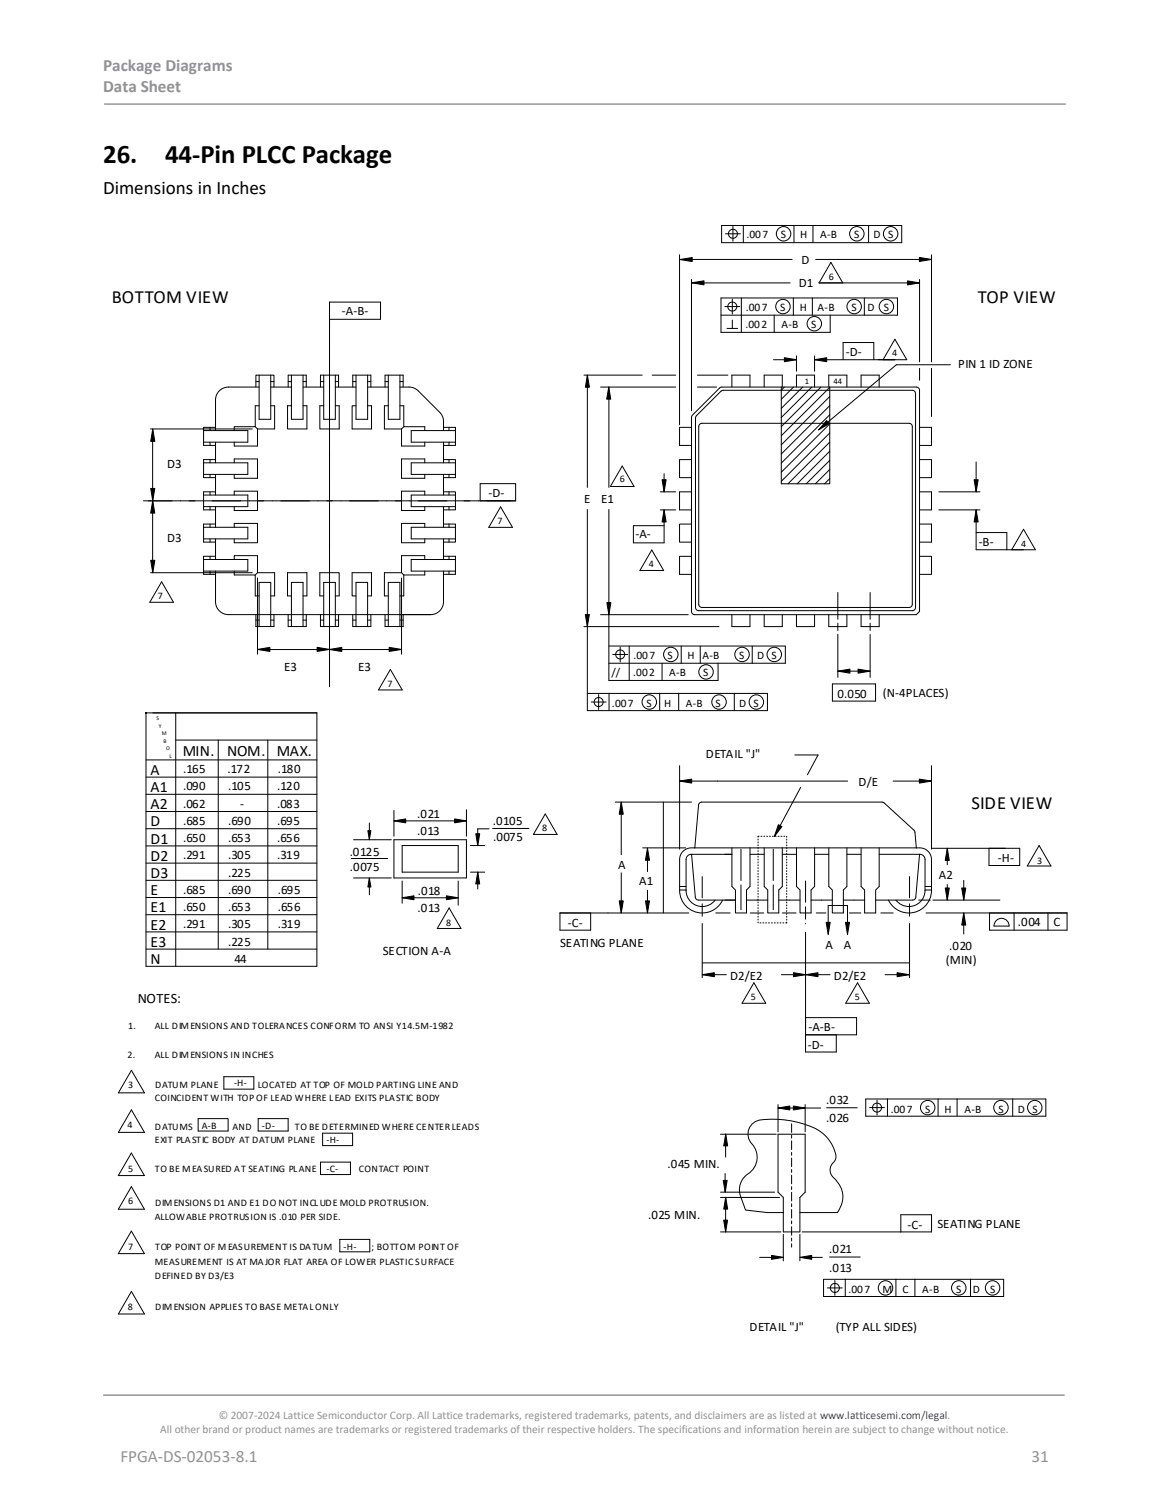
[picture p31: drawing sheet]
<svg xmlns="http://www.w3.org/2000/svg" width="216mm" height="279mm" viewBox="0 0 216 279" stroke-linecap="round" stroke-linejoin="round" font-family="sans-serif">
<defs><g id="words">
<g font-size="5">
<text x="19" y="30.1">26.</text>
<text x="30.5" y="30.1">44-Pin PLCC Package</text>
</g>
<text font-size="3.5" x="19" y="35.9">Dimensions in Inches</text>
<g font-size="3.4">
<text x="20.7" y="56">BOTTOM VIEW</text>
<text x="180.6" y="56">TOP VIEW</text>
<text x="179.4" y="149.4">SIDE VIEW</text>
</g>
<g font-size="3.2" fill="#919195">
<text x="19" y="13.2">Package Diagrams</text>
<text x="19" y="17.1">Data Sheet</text>
<text x="22.2" y="270.2">FPGA-DS-02053-8.1</text>
<text x="190.5" y="270.2">31</text>
</g>
<g font-size="2.9">
<text x="27.8" y="143.1">A</text>
<text x="33.7" y="139.8">MIN.</text>
<text x="42" y="139.8">NOM.</text>
<text x="51.1" y="139.8">MAX.</text>
<text x="27.8" y="146.3">A1</text>
<text x="27.8" y="149.5">A2</text>
<text x="27.8" y="152.7">D</text>
<text x="27.8" y="155.9">D1</text>
<text x="27.8" y="159.1">D2</text>
<text x="27.8" y="162.2">D3</text>
<text x="27.8" y="165.4">E</text>
<text x="27.8" y="168.6">E1</text>
<text x="27.8" y="171.8">E2</text>
<text x="27.8" y="175">E3</text>
<text x="27.8" y="178.2">N</text>
</g>
<text font-size="2.6" x="25.4" y="185.3">NOTES:</text>
<g font-size="2.4">
<text x="147.6" y="53">D1</text>
<text x="148.1" y="48.8">D</text>
<text x="63.1" y="58.2">-A-B-</text>
<text x="156.2" y="65.7">-D-</text>
<text x="177" y="68">PIN 1 ID ZONE</text>
<text x="30.9" y="86.5">D3</text>
<text x="90.2" y="91.8">-D-</text>
<text x="107.9" y="92.9">E</text>
<text x="111" y="92.9">E1</text>
<text x="30.9" y="100.1">D3</text>
<text x="117.3" y="99.5">-A-</text>
<text x="180.7" y="100.9">-B-</text>
<text x="52.5" y="123.9">E3</text>
<text x="66.2" y="123.9">E3</text>
<text x="154.7" y="128.9">0.050</text>
<text x="163" y="128.8">(N-4PLACES)</text>
<text x="33.8" y="142.9">.165</text>
<text x="42" y="142.9">.172</text>
<text x="51.3" y="142.9">.180</text>
<text x="130.4" y="140.2">DETAIL &quot;J&quot;</text>
<text x="33.8" y="146.1">.090</text>
<text x="33.8" y="149.3">.062</text>
<text x="42.2" y="146.1">.105</text>
<text x="44.4" y="149.3">-</text>
<text x="51.2" y="146.1">.120</text>
<text x="51.2" y="149.3">.083</text>
<text x="158.6" y="145.3">D/E</text>
<text x="33.8" y="152.4">.685</text>
<text x="33.8" y="155.6">.650</text>
<text x="42.2" y="152.4">.690</text>
<text x="42.2" y="155.6">.653</text>
<text x="51.2" y="152.4">.695</text>
<text x="51.2" y="155.6">.656</text>
<text x="77" y="154.3">.013</text>
<text x="77.1" y="151.1">.021</text>
<text x="91" y="152.5">.0105</text>
<text x="91.1" y="155.4">.0075</text>
<text x="33.8" y="158.8">.291</text>
<text x="42.2" y="158.8">.305</text>
<text x="42.2" y="162">.225</text>
<text x="51.2" y="158.8">.319</text>
<text x="64.6" y="158.1">.0125</text>
<text x="64.6" y="161">.0075</text>
<text x="114.1" y="160.6">A</text>
<text x="184.3" y="159.3">-H-</text>
<text x="33.8" y="165.2">.685</text>
<text x="42.2" y="165.2">.690</text>
<text x="51.3" y="165.2">.695</text>
<text x="77.2" y="165.3">.018</text>
<text x="118.1" y="163.6">A1</text>
<text x="173.4" y="162.4">A2</text>
<text x="33.8" y="171.5">.291</text>
<text x="33.8" y="168.4">.650</text>
<text x="42.2" y="171.5">.305</text>
<text x="42.2" y="168.4">.653</text>
<text x="51.3" y="171.5">.319</text>
<text x="51.3" y="168.4">.656</text>
<text x="77.1" y="168.5">.013</text>
<text x="104.9" y="171.2">-C-</text>
<text x="188" y="171.2">.004</text>
<text x="194.6" y="171.2">C</text>
<text x="42.2" y="174.7">.225</text>
<text x="43.3" y="177.9">44</text>
<text x="70.7" y="176.5">SECTION A-A</text>
<text x="103.5" y="175">SEATING PLANE</text>
<text x="152.5" y="175.3">A</text>
<text x="155.8" y="175.3">A</text>
<text x="174.7" y="178.1">(MIN)</text>
<text x="175.3" y="175.6">.020</text>
<text x="134.9" y="181">D2/E2</text>
<text x="154" y="181">D2/E2</text>
<text x="149.3" y="190.6">-A-B-</text>
<text x="149.2" y="193.8">-D-</text>
<text x="152.6" y="204">.032</text>
<text x="152.6" y="207.3">.026</text>
<text x="123.3" y="215.8">.045 MIN.</text>
<text x="119.7" y="225.3">.025 MIN.</text>
<text x="167.6" y="227.1">-C-</text>
<text x="173.1" y="227">SEATING PLANE</text>
<text x="153.2" y="231.6">.021</text>
<text x="153.2" y="235">.013</text>
<text x="138.4" y="246">DETAIL &quot;J&quot;</text>
<text x="154.3" y="246">(TYP ALL SIDES)</text>
</g>
<g font-size="2.1">
<text x="137.9" y="43.9">.007</text>
<text x="144.2" y="43.9">S</text>
<text x="147.8" y="43.9">H</text>
<text x="151.5" y="43.9">A-B</text>
<text x="157.8" y="43.9">S</text>
<text x="161.3" y="43.9">D S</text>
<text x="137.7" y="57.4">.007</text>
<text x="144.1" y="57.4">S</text>
<text x="147.7" y="57.4">H</text>
<text x="151" y="57.4">A-B</text>
<text x="157.3" y="57.4">S</text>
<text x="160.2" y="57.4">D</text>
<text x="163.2" y="57.4">S</text>
<text x="137.7" y="60.6">.002</text>
<text x="144.3" y="60.6">A-B</text>
<text x="149.8" y="60.6">S</text>
<text x="113" y="125">//</text>
<text x="116.9" y="125">.002</text>
<text x="117" y="121.8">.007</text>
<text x="123.3" y="121.8">S</text>
<text x="123.6" y="125">A-B</text>
<text x="127" y="121.8">H</text>
<text x="129.7" y="121.8">A-B</text>
<text x="129.9" y="125">S</text>
<text x="136.5" y="121.8">S</text>
<text x="139.8" y="121.8">D S</text>
<text x="113" y="130.6">.007</text>
<text x="119.4" y="130.6">S</text>
<text x="122.7" y="130.6">H</text>
<text x="126.7" y="130.6">A-B</text>
<text x="132.1" y="130.6">S</text>
<text x="136.5" y="130.6">D S</text>
<text x="164.5" y="205.6">.007</text>
<text x="170.9" y="205.6">S</text>
<text x="174.5" y="205.6">H</text>
<text x="178.1" y="205.6">A-B</text>
<text x="184.4" y="205.6">S</text>
<text x="188" y="205.6">D S</text>
<text x="156.7" y="239">.007</text>
<text x="163" y="239">M</text>
<text x="166.7" y="239">C</text>
<text x="170.3" y="239">A-B</text>
<text x="176.6" y="239">S</text>
<text x="179.7" y="239">D</text>
<text x="182.9" y="239">S</text>
</g>
<g font-size="2.1" fill="#919195">
<text x="40.4" y="262.3">© 2007-2024 Lattice Semiconductor Corp. All Lattice trademarks, registered trademarks, patents, and disclaimers are as listed at www.latticesemi.com/legal.</text>
<text x="29.6" y="264.9">All other brand or product names are trademarks or registered trademarks of their respective holders. The specifications and information herein are subject to change without notice.</text>
</g>
<g font-size="1.9">
<text x="164.8" y="65.8">4</text>
<text x="23.6" y="208.5">4</text>
<text x="37.3" y="208.7">A-B</text>
<text x="28.6" y="222.8">DIMENSIONS D1 AND E1 DO NOT INCLUDE MOLD PROTRUSION.</text>
<text x="23.7" y="230.9">7</text>
<text x="28.6" y="236.3">DEFINED BY D3/E3</text>
</g>
<g font-size="1.8">
<text x="153.1" y="51.7">6</text>
<text x="114.5" y="89.2">6</text>
<text x="91.9" y="96.9">7</text>
<text x="188.6" y="101">4</text>
<text x="119.9" y="104.8">4</text>
<text x="29.2" y="110.7">7</text>
<text x="71.5" y="126.9">7</text>
<text x="100.1" y="153.6">8</text>
<text x="191.5" y="159.6">3</text>
<text x="82.4" y="171.1">8</text>
<text x="138.7" y="184.8">5</text>
<text x="157.9" y="184.8">5</text>
<text x="23.7" y="190.1">1.</text>
<text x="28.6" y="190.1">ALL DIMENSIONS AND TOLERANCES CONFORM TO ANSI Y14.5M-1982</text>
<text x="23.5" y="195.5">2.</text>
<text x="28.6" y="195.5">ALL DIMENSIONS IN INCHES</text>
<text x="23.7" y="201">3</text>
<text x="28.6" y="203.5">COINCIDENT WITH TOP OF LEAD WHERE LEAD EXITS PLASTIC BODY</text>
<text x="28.6" y="201">DATUM PLANE</text>
<text x="43.2" y="200.7">-H-</text>
<text x="47.6" y="201">LOCATED AT TOP OF MOLD PARTING LINE AND</text>
<text x="28.6" y="208.8">DATUMS</text>
<text x="43" y="208.8">AND</text>
<text x="48.4" y="208.7">-D-</text>
<text x="54.4" y="208.8">TO BE DETERMINED WHERE CENTER LEADS</text>
<text x="28.6" y="211.2">EXIT PLASTIC BODY AT DATUM PLANE</text>
<text x="60.3" y="211.2">-H-</text>
<text x="23.7" y="216.5">5</text>
<text x="28.6" y="216.6">TO BE MEASURED AT SEATING PLANE</text>
<text x="60.3" y="216.5">-C-</text>
<text x="66.3" y="216.6">CONTACT POINT</text>
<text x="23.7" y="222.5">6</text>
<text x="28.6" y="225.4">ALLOWABLE PROTRUSION IS .010 PER SIDE.</text>
<text x="28.6" y="233.7">MEASUREMENT IS AT MAJOR FLAT AREA OF LOWER PLASTIC SURFACE</text>
<text x="28.7" y="231.1">TOP POINT OF MEASUREMENT IS DATUM</text>
<text x="63.5" y="231">-H-</text>
<text x="68.6" y="231">; BOTTOM POINT OF</text>
<text x="23.6" y="242.1">8</text>
<text x="28.7" y="242">DIMENSION APPLIES TO BASE METAL ONLY</text>
</g>
<g font-size="1.6">
<text x="148.6" y="71">1</text>
<text x="153.9" y="71">44</text>
</g>
<g font-size="1.1">
<text x="28.9" y="133.1">S</text>
<text x="29.3" y="134.6">Y</text>
<text x="29.9" y="135.9">M</text>
<text x="30.2" y="137.2">B</text>
<text x="30.7" y="138.7">O</text>
<text x="31.3" y="140">L</text>
</g>
</g></defs>
<path d="M19.2 19.2h177.6M19 257.8h177.6" fill="none" stroke="#919195" stroke-width=".26"/>
<g fill="#000">
<path d="M125.6 48l2.2-.4v.7zM127.8 52.3l2.2-.4v.7zM167.6 51.9l2.2 .4-2.2 .3zM169.8 47.6l2.2 .3-2.2 .4zM108.5 69.3l.4 2.3h-.8zM112.4 71.5l.4 2.3h-.7zM144.9 66.1l2.2 .4-2.2 .3zM150.4 66.5l2.3-.4v.7zM152.7 77.7l.4 .6-1.9 1.1zM28.2 92.5l.4 2.3h-.8zM28.2 79.3l.4 2.3h-.8zM27.8 90.3h.8l-.4 2.2z"/>
<path d="M122.7 94.2l.3 2.3h-.7zM122.3 88.7h.7l-.3 2.2zM180.3 94.2l.4 2.3h-.8zM179.9 88.7h.8l-.4 2.2zM27.8 103.5h.8l-.4 2.3zM47.6 120l2.2-.4v.8zM58.6 119.6l2.2 .4-2.2 .4zM60.8 120l2.3-.4v.8zM71.9 119.6l2.3 .4-2.3 .4zM108.1 113.6h.7l-.3 2.2zM112.1 111.4h.7l-.3 2.2zM154.7 124l2.3-.4v.8z"/>
<path d="M158.5 123.6l2.2 .4-2.2 .4zM67.9 153.5h.6l-.3 1.7zM72.8 151.7l2.1-.4v.8zM84 151.3l2.1 .4-2.1 .4zM87.9 154.1h.7l-.4 2.1zM114.7 148.2l.4 2.3h-.7zM119.6 156.7l.4 2.3h-.8zM125.5 144.3l2.3-.3v.7zM143.8 152.4l.6 .3-1.4 1.8zM169.8 144l2.2 .3-2.2 .4zM174.9 156.8l.4 2.2h-.7zM68.2 162.2l.3 1.7h-.6z"/>
<path d="M74.3 165.9l2.2-.4v.8zM82.4 165.5l2.2 .4-2.2 .4zM88.2 161.2l.4 2.1h-.7zM114.4 166.5h.7l-.4 2.2zM119.2 166.5h.8l-.4 2.2zM152.6 170.4h.7l-.3 2.3zM156.2 170.4h.7l-.4 2.3zM174.6 164.1h.7l-.4 2.2zM178 168.7l.4 2.2h-.8zM177.6 164.1h.8l-.4 2.2zM129.7 180.1l2.2-.4v.8zM146.5 179.7l2.3 .4-2.3 .4z"/>
<path d="M148.8 180.1l2.3-.4v.8zM165.7 179.7l2.2 .4-2.2 .4zM133.6 218.1h.7l-.4 2.2zM134 209.6l.4 2.1h-.7zM143.7 204.7l2.2-.3v.7zM146.5 204.4l2.2 .4-2.2 .3zM133.7 225.5h.7l-.4 2.1zM134 221.3l.4 2.1h-.7zM142.5 232l2.2 .3-2.2 .4zM147.7 232.3l2.2-.3v.7z"/>
</g>
<g fill="none" stroke="#000" stroke-width=".18">
<path d="M60.9 59h9.4v-3.2h-9.4v5.2M125.5 47.9h20.8M125.5 47.1v31.4M125.6 48l2.2-.4v.7zM127.7 52.3h18.2M127.7 51.6v24.3M127.8 52.3l2.2-.4v.7zM133.2 58.2h32.6v-3.1h-32.6v6.3h20.1v-3.2M133.3 41.7h33.2v3.1h-33.2zM133.9 56.6h2.7M134 43.2h2.7M135.3 55.3v2.7"/>
<path d="M135.3 59.1v1.6M135.4 41.8v2.8M136.9 55.1v6.3M137.3 41.7v3.1M143 58.2v3.2M146.5 55.1v3.1M146.6 41.7v3.1M150 55.1v3.1M150.1 41.7v3.1M150.6 47.9h21.4M155.7 52.3l-2.2-3.8-2.2 3.8h18.5M159.6 55.1v3.1"/>
<path d="M160.4 41.7v3.1M167.6 51.9l2.2 .4-2.2 .3zM169.8 47.6l2.2 .3-2.2 .4zM169.8 51.6v15.3M172 47.1v19.8M27.8 79.3h18.8M28.2 79.3v26.5M28.2 79.3l.4 2.3h-.8zM37.6 79.6h8.2v2.1h-8.2M38.8 79v.6M39.8 79h-2.2v3.3h2.2M47.1 78.9l.5 .4v3.1h-4.3v-.7"/>
<path d="M47.3 71.5v-2.2h3.3v2.2M47.3 70.5h.6M47.9 71.5h-5.7a2.38 2.38 0 0 0-2.4 2.4v5.7M47.9 75h-.8v3.9h-3.8v.7M47.9 69.3v8.2h2.1v-8.2M50 71.5h3.8M50 75h.7v4.3h-3.1M50 70.5h.6M53.2 70.5h.6M53.2 71.5v-2.2h3.4v2.2M53.8 75h-.7v4.3h3.6v-4.3h-.7M53.8 69.3v8.2h2.2v-8.2"/>
<path d="M56 71.5h3.8M56 70.5h.6M59.2 71.5v-2.2h3.3v2.2M59.2 70.5h.6M59.8 75h-.7v4.3h3.5v-4.3h-.7M59.8 69.3v8.2h2.1v-8.2M61.9 71.5h3.9M61.9 70.5h.6M65.2 71.5v-2.2h3.3v2.2M65.2 70.5h.5M65.8 75h-.8v4.3h3.6v-4.3h-.7M65.8 69.3v8.2h2.1v-8.2"/>
<path d="M67.9 71.5h3.8M67.9 70.5h.6M71.1 71.5v-2.2h3.4v2.2M71.1 70.5h.6M71.7 75h-.7v4.3h3.2l.4-.4M71.7 69.3v8.2h2.2v-8.2M73.9 70.5h.6M73.9 71.5a4.7 4.7 0 0 1 2.7 .3l.6 .4 4 4 .5 .6a4.7 4.7 0 0 1 .2 2.8M73.9 75h.7v3.9h3.9v.7M74.2 79.3v3.1h4.3v-.7M81.9 79h2.2v3.3h-2.2M82.9 79v.6"/>
<path d="M84.1 79.6h-8.2v2.1h8.2M107.9 69.3h10.7M108.5 69.3v20.8M108.5 69.3l.4 2.3h-.8zM110.9 71.5h13.9M112.4 71.5l.4 2.3h-.7zM112.5 71.5v18.6M120.5 69.3h4.3M127.7 79h-2.2v3.3h2.2M128.6 76.8l4.6-4.5 .4-.2h34.9a.6 .6 0 0 1 .6 .6v39.6a.6 .6 0 0 1-.6 .5h-39.5a.59 .59 0 0 1-.5-.5v-35.1zM128.8 71.5h3.5M128.8 69.3h5.6"/>
<path d="M129.2 78.4l.4-.2h38.3a.6 .6 0 0 1 .6 .6v32.9a.6 .6 0 0 1-.6 .6l-38.3-.1a.59 .59 0 0 1-.6-.5v-32.9zM132.9 71.7l-5 5-.2 .4v35.9a.6 .6 0 0 0 .6 .6h40.9l.6-.6v-40.9a.6 .6 0 0 0-.6-.6h-35.9l-.4 .2M134.3 60.7h1.9M135.2 71.5v-2.2h3.3v2.2M141.1 71.5v-2.2h3.4v2.2M142.8 66.5h4.3M144.3 71.5v17.9h8.9v-17.9M144.9 66.1l2.2 .4-2.2 .3zM144.9 71.5l-.6 .6M146.6 71.5l-2.3 2.3M147.1 71.5v-2.2h3.3v2.2M147.1 65.8v2.8"/>
<path d="M148.2 71.5l-3.9 4M149.9 71.5l-5.6 5.7M150.4 66.5l2.3-.4v.7zM150.4 66.5h17.1l-2.2-3.8-2.2 3.8M150.4 65.8v2.8M151.6 71.5l-7.3 7.3M152.7 77.7l.4 .6-1.9 1.1zM153.1 71.5v-2.2h3.3v2.2M153.2 75l-8.9 8.9M153.2 73.3l-8.9 8.9M153.2 71.6l-8.9 8.9M153.2 76.6l-8.9 9"/>
<path d="M153.2 78.3l-8.9 9M155.7 66.5v-3.2h5.7v3.2M159 71.5v-2.2h3.4v2.2M169.8 79h2.2v3.3h-2.2M169.8 68.1v2.2M172 68.1v8.9M175.5 67.4h-9.9l-14.4 12M27.8 90.3h.8l-.4 2.2zM28.2 92.5l.4 2.3h-.8zM37.6 85.5h8.2v2.2h-8.2M37.6 91.5h8.2v2.1h-8.2M37.6 97.4h8.2v2.2h-8.2"/>
<path d="M38.8 81.7v.6M38.8 84.9v.6M38.8 87.7v.6M38.8 90.9v.6M38.8 93.6v.6M38.8 96.8v.6M38.8 99.6v.6M39.8 90.9h-2.2v3.3h2.2M39.8 96.8h-2.2v3.4h2.2M39.8 84.9h-2.2v3.4h2.2M39.8 81.7v3.8M39.8 87.7v3.8"/>
<path d="M39.8 93.6v3.8M39.8 99.6v3.8M43.3 97.4v-.7h4.3v3.6h-4.3v-.7M43.3 85.5v-.7h4.3v3.6h-4.3v-.7M43.3 91.5v-.7h4.3v3.5h-4.3v-.7M78.5 85.5v-.7h-4.3v3.6h4.3v-.7M78.5 91.5v-.7h-4.3v3.5h4.3v-.7M78.5 97.4v-.7h-4.3v3.6h4.3v-.7M81.9 84.9h2.2v3.4h-2.2M81.9 90.9h2.2v3.3h-2.2M81.9 96.8h2.2v3.4h-2.2M81.9 87.7v3.8"/>
<path d="M81.9 93.6v3.8M81.9 99.6v3.8M81.9 81.7v3.8M82.9 81.7v.6M82.9 84.9v.6M82.9 87.7v.6M82.9 90.9v.6M82.9 93.6v.6M82.9 96.8v.6M82.9 99.6v.6M84.1 85.5h-8.2v2.2h8.2M84.1 91.5h-8.2v2.1h8.2"/>
<path d="M84.1 97.4h-8.2v2.2h8.2M88.7 89.4h6.5v3.1h-6.5zM92.5 93.7l-2.2 3.7h4.3l-2.1-3.7M108.5 94.2v37.1h33.2v-3.2h-33.2M112.5 94.2v31.5h20.1v-3.1M114.9 86.1l2.2 3.8h-4.4zM121.9 94.2h2.9M121.9 90.9h2.9M122.3 88.7h.7l-.3 2.2zM122.7 94.2l.3 2.3h-.7zM122.7 94.2v6.1h-5.7v-3.2h5.7M122.7 87.5v3.4"/>
<path d="M127.7 96.8h-2.2v3.4h2.2M127.7 84.9h-2.2v3.4h2.2M127.7 90.9h-2.2v3.3h2.2M153.2 80l-8.9 8.9M153.2 81.7l-7.7 7.7M153.2 83.4l-6 6M153.2 85.1l-4.3 4.3M153.2 86.8l-2.6 2.6M153.2 88.4l-.9 1M169.8 90.9h2.2v3.3h-2.2M169.8 84.9h2.2v3.4h-2.2M169.8 96.8h2.2v3.4h-2.2"/>
<path d="M173.4 94.2h7.6M173.4 90.9h7.6M179.9 88.7h.8l-.4 2.2zM180.3 94.2l.4 2.3h-.8zM180.3 85.4v5.5M180.3 94.2v7.4h10.9l-2.2-3.8-2.2 3.8M180.3 98.4h5.7v3.2M27.8 105.8h18.8M27.8 103.5h.8l-.4 2.3zM29.9 107.5l2.1 3.8h-4.3zM37.6 103.4h8.2v2.1h-8.2M38.8 102.8v.6"/>
<path d="M38.8 105.5v.6M39.8 105.5v5.7a2.38 2.38 0 0 0 2.4 2.4h37.3a2.38 2.38 0 0 0 2.4-2.4v-5.7M39.8 102.8h-2.2v3.3h2.2M43.3 103.4v-.7h4.3v3.1M43.3 105.5v.7h3.8v3.9h.8M47.1 106.2l.5-.4h3.1v4.3h-.7M47.3 114.6h.6M47.3 113.6v2.2h3.3v-2.2M47.6 106.8v14.1M47.9 115.8v-8.2h2.1v8.2M50 114.6h.6M53.2 113.6v2.2h3.4v-2.2"/>
<path d="M53.2 114.6h.6M53.8 110.1h-.7v-4.3h3.6v4.3h-.7M53.8 115.8v-8.2h2.2v8.2M56 114.6h.6M58.6 119.6l2.2 .4-2.2 .4zM59.2 113.6v2.2h3.3v-2.2M59.2 114.6h.6M59.8 110.1h-.7v-4.3h3.5v4.3h-.7M59.8 115.8v-8.2h2.1v8.2M61.9 114.6h.6M65 105.8v4.3h.7M65 105.8h3.6v4.3h-.7"/>
<path d="M65.2 113.6v2.2h3.3v-2.2M65.2 114.6h.5M67.9 114.6h.6M67.9 107.6v8.2M67.9 107.6h-2.2v8.2M71.1 113.6v2.2h3.4v-2.2M71.1 114.6h.6M71.7 115.8v-8.2h2.2v8.2M71.9 119.6l2.3 .4-2.3 .4zM73.9 114.6h.6M74.2 105.8h-3.2v4.3h.7M74.2 106.8v14.1"/>
<path d="M74.2 105.8l.4 .4M74.6 106.2v3.9h-.7M78.5 103.4v-.7h-4.3v3.1M78.5 105.5v.7h-3.9M81.9 102.8h2.2v3.3h-2.2M82.9 102.8v.6M82.9 105.5v.6M84.1 103.4h-8.2v2.1h8.2M107.9 115.8h24.9M108.1 113.6h.7l-.3 2.2zM110.9 113.6h16.2M112.1 111.4h.7l-.3 2.2z"/>
<path d="M112.5 119.4h32.5v3.2M114.5 119.6v2.7M116.2 119.4v6.3M120.4 101.6l2.2 3.8h-4.4zM125.8 119.4v3.2M127.7 102.8h-2.2v3.3h2.2M129.3 119.4v3.2M135.2 113.6v2.2h3.3v-2.2M138.9 119.4v3.2M141.1 113.6v2.2h3.4v-2.2M147.1 113.6v2.2h3.3v-2.2M153.1 113.6v2.2h3.3v-2.2"/>
<path d="M154.7 109.5v4.9M154.7 115.2v1.3M154.7 117.2v8M159 113.6v2.2h3.4v-2.2M160.7 109.5v4.9M160.7 115.2v1.3M160.7 117.3v7.9M169.8 102.8h2.2v3.3h-2.2M27 131.7h31.5v46.9h-31.5zM32.5 136.8h26M32.5 131.7v46.9M40.3 136.8v38.6"/>
<path d="M47.6 120h26.6M47.6 120l2.2-.4v.8zM49.5 136.8v38.6M60.8 120l2.3-.4v.8zM72.1 123.7l2.2 3.8h-4.4zM109.2 129.7h2.7M110.6 128.4v2.7M112.5 122.6h32.5M112.5 128.1v3.2M113.2 120.9h2.7M121.8 128.1v3.2M122.3 122.6v3.1"/>
<path d="M125.3 128.1v3.2M135.6 128.1v3.2M146.8 139.5h4.3l-2 3.7M153.7 126.4h8v3.2h-8zM154.7 124h6zM154.7 124l2.3-.4v.8zM158.5 123.6l2.2 .4-2.2 .4zM27 153.1h31.5M27 140.4h31.5M27 143.6h31.5M27 146.8h31.5M27 150h31.5"/>
<path d="M27 156.3h31.5M27 159.5h31.5M64.9 158.6h6.7M65.3 155.2h7M67.9 153.5h.6l-.3 1.7zM68.2 152.1v3.1M72.8 151.7l2.1-.4v.8zM72.8 151.7h13.3M72.8 155.2h13.3v7h-13.3zM72.8 149.8v4.7M74.3 156.2h10.3v5h-10.3zM84 151.3l2.1 .4-2.1 .4z"/>
<path d="M86.1 149.6v4.9M86.9 156.2h2.6M87.9 154.1h.7l-.4 2.1zM90.3 153.2h-2.1v3M91 153.1h6.7M100.7 150.4l2.2 3.8h-4.4zM113.7 148.2h14M114.7 148.2l.4 2.3h-.7zM114.7 148.2v9.7M118.7 156.7h7.9M119.6 156.7l.4 2.3h-.8zM119.6 156.7v4.4"/>
<path d="M122.5 148.2v20.5M125.5 141.5v15.4M125.5 144.3l2.3-.3v.7zM125.5 144.3h31.1M127.7 156.7a2.14 2.14 0 0 0-2.2 2.1v5.7a4.2 4.2 0 0 0 3.3 4.1 4.2 4.2 0 0 0 4.7-2.3M127.7 157.9l.8 8.2 .5 .2h6.8M127.7 156.7h42.1M128.3 156.7l.7-7.9 .3-.5 .3-.1h33.4l5.9 5.3 .3 3.2M135.2 157.9h-7.5a.95 .95 0 0 0-1 .9v5.7a2.98 2.98 0 0 0 2.1 2.9 2.98 2.98 0 0 0 3.3-1.1M135.2 156.7v7.1l.6 .7v4.2h2.1v-4.2l.6-.7v-7.1M136.8 156.9v5.8M138.5 157.9h2.6"/>
<path d="M141.1 156.7v7.1l.7 .7v4.2h2v-4.2l.7-.7v-7.1M143.8 152.4l.6 .3-1.4 1.8zM144.5 157.9h2.6M147.1 156.7v7.1l.7 .7v4.2h2v-4.2l.6-.7v-7.1M147.9 145.5l-4.9 9M150.4 157.9h2.7M153.1 156.7v7.1l.6 .7v4.2h2.1v-4.2l.6-.7v-7.1M156.4 157.9h2.6M159 156.7v7.1l.7 .7v4.2h2v-4.2l.7-.7v-7.1M162.4 157.9h7.5a.96 .96 0 0 1 .9 .9v5.7a2.98 2.98 0 0 1-2 2.9 2.98 2.98 0 0 1-3.3-1.1M164.9 144.3h7.1M169.8 144l2.2 .3-2.2 .4z"/>
<path d="M169.8 157.9l-.8 8.2-.5 .2h-6.8M169.9 156.7a2.15 2.15 0 0 1 2.1 2.1v5.7a4.2 4.2 0 0 1-3.2 4.1 4.2 4.2 0 0 1-4.7-2.3M172 156.8h16.3v3.1h-5.6v-3.1M172 141.5v15.4M174.9 156.8l.4 2.2h-.7zM174.9 156.8v3M191.9 156.2l2.2 3.8h-4.4zM27 162.7h31.5M27 165.9h31.5M27 169h31.5M27 172.2h31.5M27 175.4h31.5"/>
<path d="M65.3 162.2h7M68.2 162.2l.3 1.7h-.6zM68.2 162.2v3.2M74.3 165.9l2.2-.4v.8zM74.3 165.9h10.3M74.3 162.8v4.1M82.4 165.5l2.2 .4-2.2 .4zM82.9 167.8l2.2 3.8h-4.3zM84.6 162.8v4.5M86.9 161.2h2.6M88.2 161.2l.4 2.1h-.7zM88.2 161.2v3.1"/>
<path d="M109.1 168.7v3.2h-5.7v-3.2h23.8M114.4 166.5h.7l-.4 2.2zM114.7 161.3v7.4M119.2 166.5h.8l-.4 2.2zM119.6 164.5v4.2M125.5 164.5h1.2M125.5 163.8h1.2M129.7 162v3.9M129.7 167v2.3M129.7 170.7v10M129.7 177.9h38.3M132.2 168.7h2.6"/>
<path d="M136.8 163.5v4.6M137.9 166.3h3.9M138.6 168.7h2.5M143.8 166.3h4M144.5 168.7h2.5M146.5 179.7l2.3 .4-2.3 .4zM148.8 162.8v3.9M148.8 167.6v2.3M148.8 179.2v15.2h5.6v-3.2M149.8 166.3h3.9M150.8 168.7h1.7M152.6 170.4h.7l-.3 2.3z"/>
<path d="M153 170.4v-3.1h3.5v3.1M155.8 166.3h3.9M156.2 170.4h.7l-.4 2.3zM156.9 168.7h2.1M162.7 168.7h2.3M165.7 179.7l2.2 .4-2.2 .4zM168 162v3.9M168 167v2.3M168 170.7v10M169.7 166.3h2.1M170.8 164.5h1.2M170.9 163.8h1.1"/>
<path d="M171 168.7h26.1v3.2h-14.3v-3.2M172.3 166.3h12.4M174.6 164.1h.7l-.4 2.2zM174.9 163.4v2.9M177.6 164.1h.8l-.4 2.2zM178 168.7l.4 2.2h-.8zM178 162.7v3.6M178 168.7v3.9M183.9 170.2a1.39 1.39 0 0 1 1.5-.4 1.39 1.39 0 0 1 1 1.3h-2.8zM187.3 168.7v3.2M193.5 168.7v3.2M24.3 197.8l2.4 4.1h-4.8z"/>
<path d="M41.3 199h5.6v2.3h-5.6zM129.7 180.1l2.2-.4v.8zM129.7 180.1h4.4M139.2 181.6l2.2 3.8h-4.4zM144.3 180.1h4.5M148.8 188h9.4v3.2h-9.4M148.8 180.1l2.3-.4v.8zM148.8 180.1h4.5M158.4 181.6l2.2 3.8h-4.4zM163.5 180.1h4.4M24.3 213.1l2.4 4.1h-4.8zM24.3 219.3l2.4 4.2h-4.8z"/>
<path d="M24.3 205.1l2.4 4.1h-4.8zM36.6 206.7h5.5v2.3h-5.5zM47.7 206.7h5.5v2.3h-5.5zM59.2 214.7h5.5v2.3h-5.5zM59.6 209.4h5.5v2.3h-5.5zM133.1 209.6h10.3M133.6 218.1h.7l-.4 2.2zM133.9 216.9v3.3M134 209.6v4.2M134 209.6l.4 2.1h-.7zM143.7 204.7l2.2-.3v.7zM143.7 209.6h5v10.7l-1 1v6.3h-3v-6.3l-1-1z"/>
<path d="M143.7 204.8h7.9M143.7 204.1v5.1M146.5 204.4l2.2 .4-2.2 .3zM148.7 204.1v5.1M152.7 204.7h5.6M159.9 203.1h33.3v3.2h-33.3zM160.6 204.7h2.8M162 203.3v2.7M163.9 203v3.2M173.3 203v3.2M176.8 203v3.2M187 203v3.2"/>
<path d="M24.3 227.5l2.4 4.2h-4.8zM24.3 238.6l2.4 4.2h-4.8zM62.8 229h5.5v2.3h-5.5zM133.1 227.6h11.1M133.1 221.3h10.9M133.1 220.3h10M133.7 225.5h.7l-.4 2.1zM134 221.3v6.3M134 221.3l.4 2.1h-.7zM140.3 232.4h4.3M142.5 232l2.2 .3-2.2 .4zM144.7 224.1h-3l-4-.5-.9-2.6a3.7 3.7 0 0 1 1.8-4.4 3.7 3.7 0 0 0 0-5.6 2.63 2.63 0 0 1 1.9-4 17.7 17.7 0 0 1 11.2 2.2 6.9 6.9 0 0 1 2.7 4.6 1.91 1.91 0 0 1-.7 1.3 1.98 1.98 0 0 0 .5 2.8 4.5 4.5 0 0 1 .5 6.2h-7"/>
<path d="M144.7 228.1v4.9M147.7 232.3l2.2-.3v.7zM147.7 228.1v4.9M148.2 227.6h23.8v-3.1h-5.6v3.1M148.5 232.4h3.4M152.1 236.4h33.3v3.2h-33.3zM152.8 238h2.8M153.2 232.3h5.7M154.2 236.6v2.8M156.1 236.4v3.1M165.5 236.4v3.1M169 236.4v3.1"/>
<path d="M179.2 236.4v3.1"/>
<circle cx="135.2" cy="56.6" r=".84"/>
<circle cx="135.4" cy="43.2" r=".84"/>
<circle cx="144.6" cy="56.6" r="1.33"/>
<circle cx="144.7" cy="43.2" r="1.33"/>
<circle cx="150.4" cy="59.8" r="1.33"/>
<circle cx="157.8" cy="56.6" r="1.33"/>
<circle cx="158.2" cy="43.2" r="1.33"/>
<circle cx="163.7" cy="56.6" r="1.33"/>
<circle cx="164.5" cy="43.2" r="1.33"/>
<circle cx="27" cy="131.7" r=".08"/>
<circle cx="110.6" cy="129.7" r=".84"/>
<circle cx="114.5" cy="120.9" r=".84"/>
<circle cx="119.9" cy="129.7" r="1.33"/>
<circle cx="123.9" cy="120.9" r="1.33"/>
<circle cx="130.4" cy="124.2" r="1.33"/>
<circle cx="132.8" cy="129.7" r="1.33"/>
<circle cx="137" cy="120.9" r="1.33"/>
<circle cx="139.7" cy="129.7" r="1.34"/>
<circle cx="143" cy="120.9" r="1.33"/>
<circle cx="162" cy="204.7" r=".84"/>
<circle cx="171.3" cy="204.7" r="1.33"/>
<circle cx="184.9" cy="204.7" r="1.33"/>
<circle cx="191.1" cy="204.7" r="1.33"/>
<circle cx="154.2" cy="238" r=".84"/>
<circle cx="163.5" cy="238" r="1.33"/>
<circle cx="177.1" cy="238" r="1.33"/>
<circle cx="183.3" cy="238" r="1.33"/>
</g>
<path d="M140 154.5h5.3M145.3 154.5v16M140 170.5v-16M145.3 170.5h-5.3" fill="none" stroke="#000" stroke-width=".18" stroke-dasharray=".2 .4"/>
<path d="M60.9 58.2v67.8M26.5 92.5h67.8M95.2 92.5h-67.8M60.9 126.9v-67.8M142.8 162.7v-5.8M142.8 168.1v-4.6M148.8 179.2v-8.5" fill="none" stroke="#000" stroke-width=".18" stroke-dasharray="6.9 1.6 2.6 1.6"/>
<path d="M146.2 207.7v22.8" fill="none" stroke="#000" stroke-width=".18" stroke-dasharray="1.6 .5 .5 .5"/>
<use href="#words"/>
</svg>
